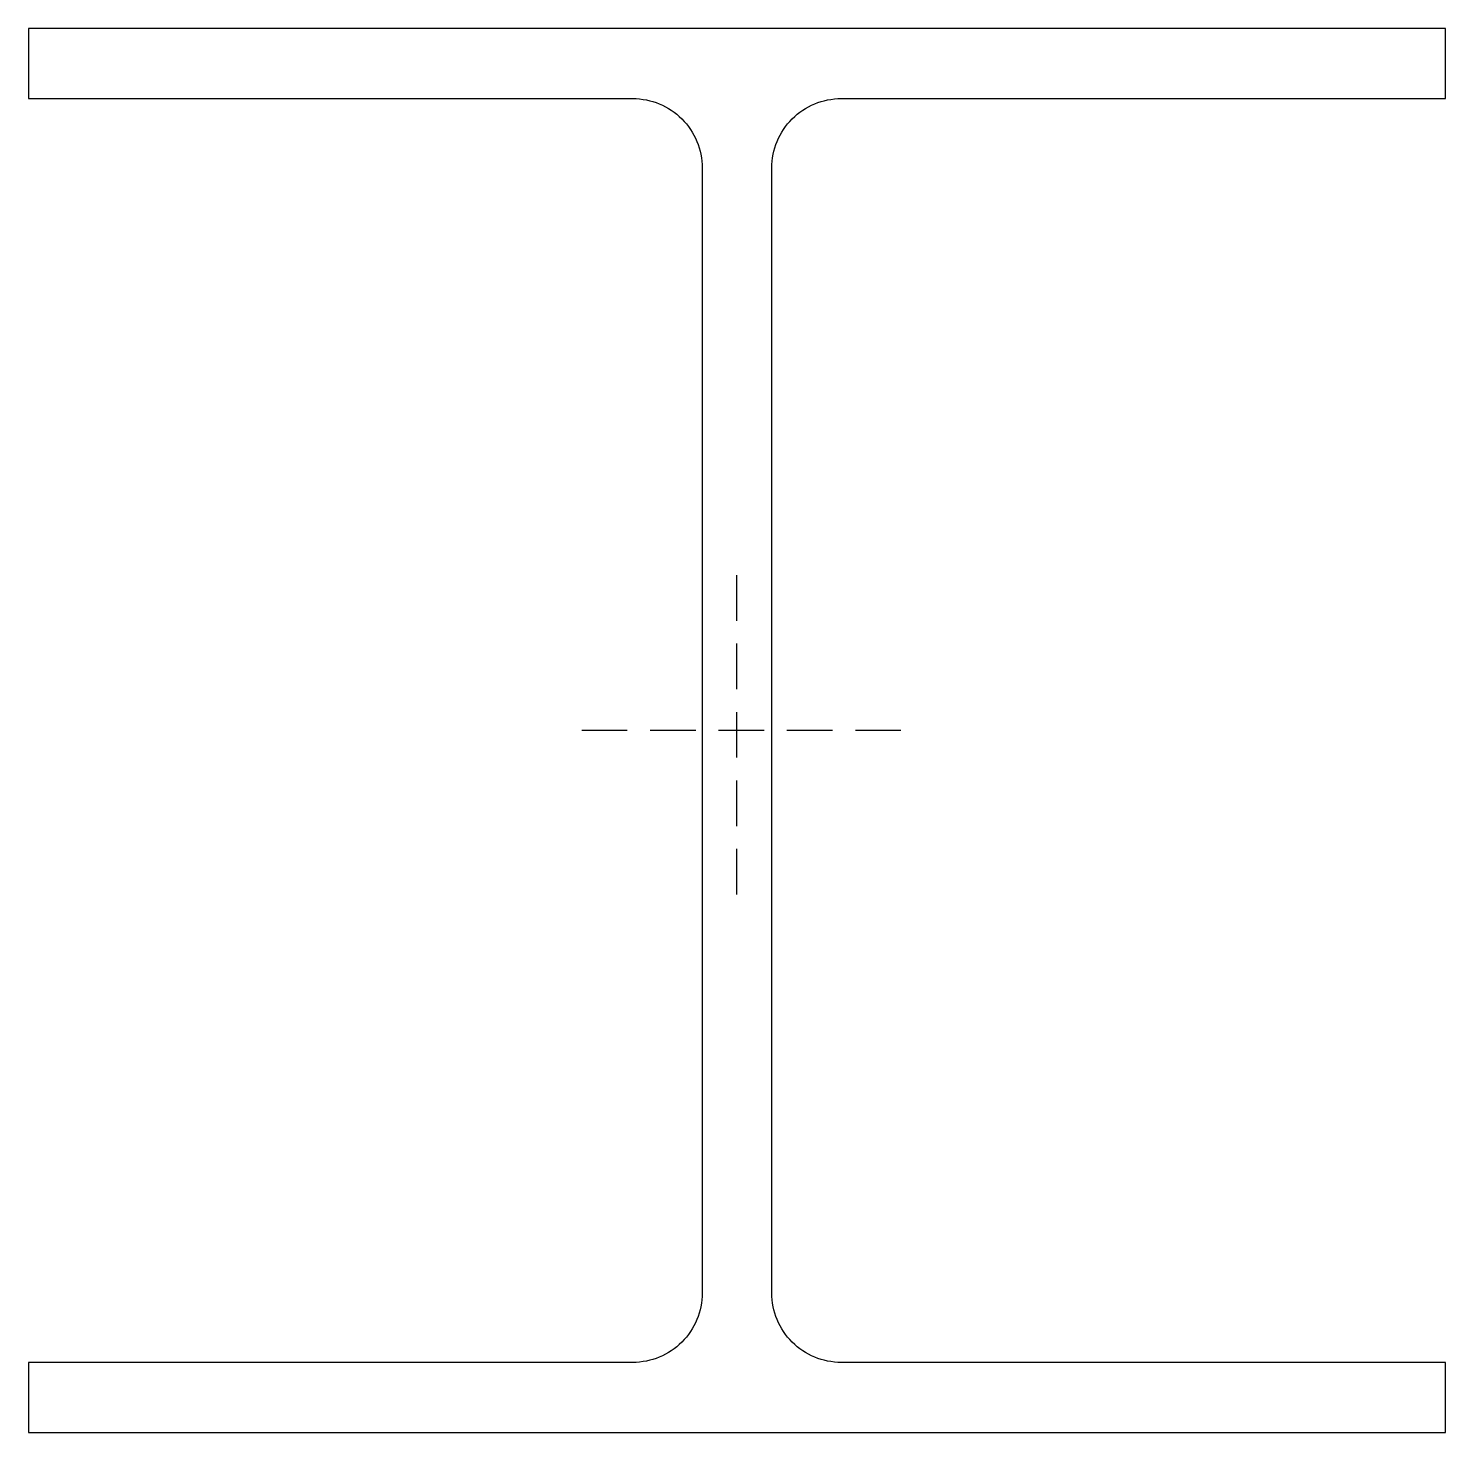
# Model space of a CAD drawing. Header units: millimetres. Extents: x -155 to 155, y -154 to 154.
import ezdxf

# ---------------------------------------------------------------- set-up
doc = ezdxf.new("R2010")
doc.units = ezdxf.units.MM
doc.linetypes.add('DASHED', pattern=[0.75, 0.5, -0.25])
doc.layers.add('ref', color=251, linetype='Continuous', plot=False)

msp = doc.modelspace()

# ---------------------------------------------------------------- linework, layer by layer
msp.add_lwpolyline([(-7.65, -123.35, -0.414214), (-22.85, -138.55), (-155.35, -138.55), (-155.35, -153.95), (155.35, -153.95), (155.35, -138.55), (22.85, -138.55, -0.414214), (7.65, -123.35), (7.65, 123.35, -0.414214), (22.85, 138.55), (155.35, 138.55), (155.35, 153.95), (-155.35, 153.95), (-155.35, 138.55), (-22.85, 138.55, -0.414214), (-7.65, 123.35)], format="xyb", close=True)
at = {"layer": 'ref', "linetype": 'DASHED', "ltscale": 20}
for p, q in [((0, -35.95), (0, 35.95)), ((35.95, 0), (-35.95, 0))]:
    msp.add_line(p, q, dxfattribs=at)

doc.saveas('drawing.dxf')
